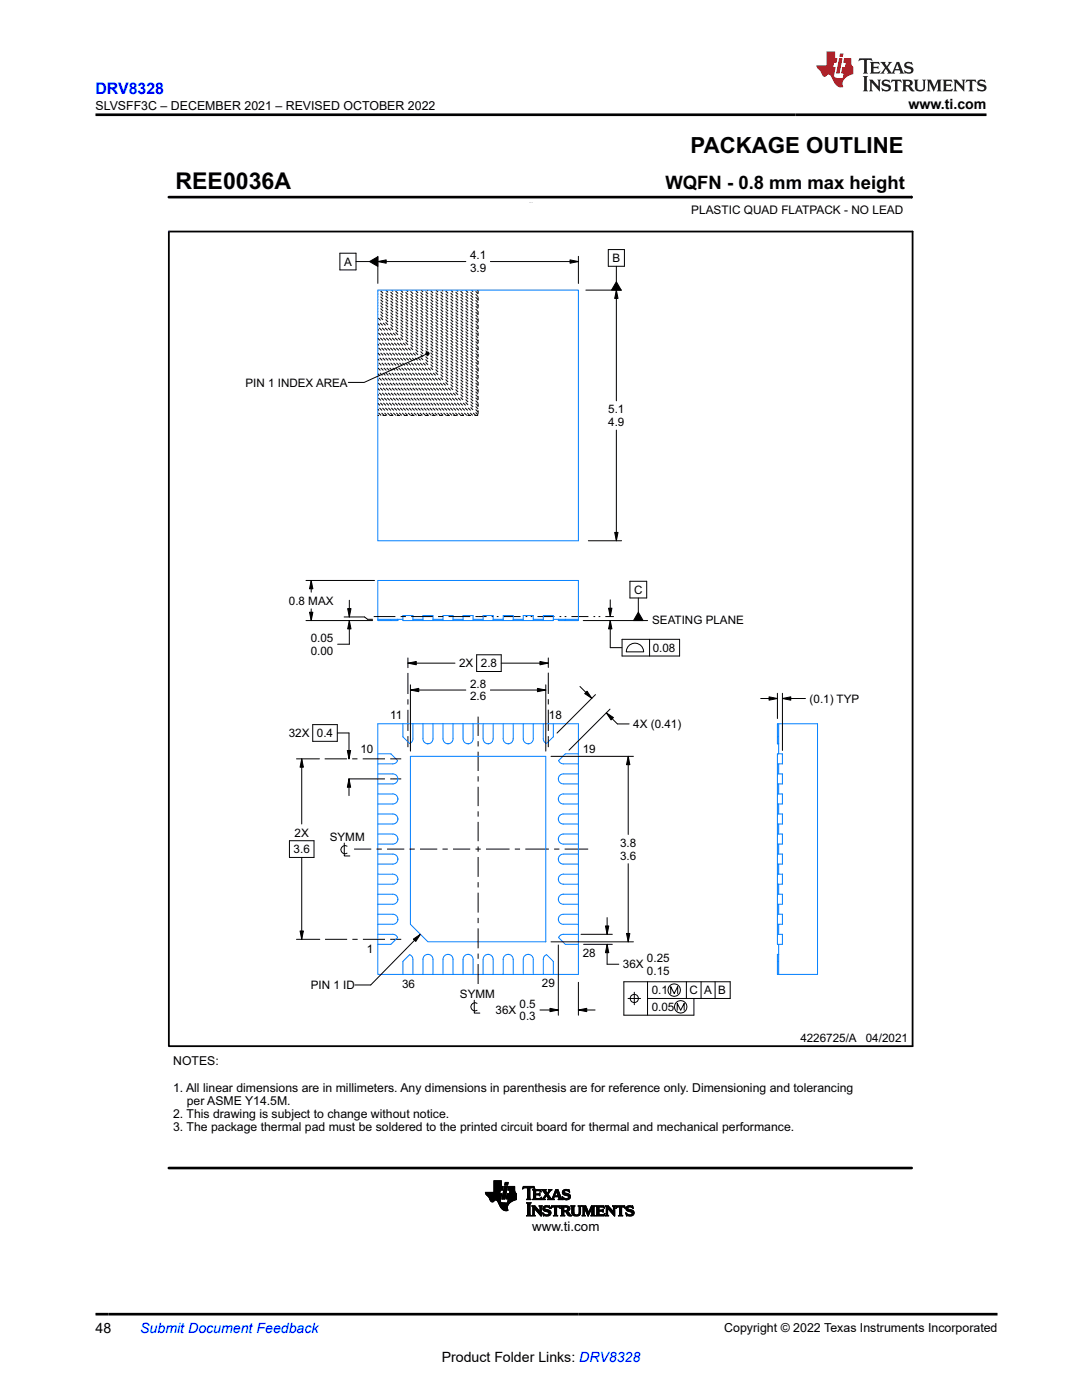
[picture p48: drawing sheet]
<svg xmlns="http://www.w3.org/2000/svg" width="216mm" height="279mm" viewBox="0 0 216 279" stroke-linecap="round" stroke-linejoin="round" font-family="sans-serif">
<defs><g id="words">
<text font-size="4.6" x="35" y="37.7">REE0036A</text>
<text font-size="4.4" x="137.8" y="30.6">PACKAGE OUTLINE</text>
<text font-size="3.7" x="132.8" y="37.7">WQFN - 0.8 mm max height</text>
<text font-size="3.2" fill="#00f" x="19" y="18.7">DRV8328</text>
<g font-size="2.8">
<text x="181.3" y="21.8">www.ti.com</text>
<text x="19" y="266.1">48</text>
<text x="88.1" y="271.7">Product Folder Links: DRV8328</text>
</g>
<text font-size="2.8" fill="#00f" x="28" y="266.1">Submit Document Feedback</text>
<text font-size="2.7" x="106.2" y="245.6">www.ti.com</text>
<g font-size="2.5">
<text x="19.1" y="21.9">SLVSFF3C – DECEMBER 2021 – REVISED OCTOBER 2022</text>
<text x="144.5" y="265.8">Copyright © 2022 Texas Instruments Incorporated</text>
</g>
<g font-size="2.4">
<text x="137.9" y="42.7">PLASTIC QUAD FLATPACK - NO LEAD</text>
<text x="34.6" y="212.6">NOTES:</text>
<text x="34.6" y="217.9">1. All linear dimensions are in millimeters. Any dimensions in parenthesis are for reference only. Dimensioning and tolerancing</text>
<text x="37.3" y="220.5">per ASME Y14.5M.</text>
<text x="34.6" y="223.1">2. This drawing is subject to change without notice.</text>
<text x="34.6" y="225.7">3. The package thermal pad must be soldered to the printed circuit board for thermal and mechanical performance.</text>
</g>
<g font-size="2.3">
<text x="68.7" y="53">A</text>
<text x="93.8" y="51.8">4.1</text>
<text x="122.2" y="52.3">B</text>
<text x="93.8" y="54.3">3.9</text>
<text x="49" y="77.2">PIN 1 INDEX AREA</text>
<text x="121.4" y="82.5">5.1</text>
<text x="121.4" y="85">4.9</text>
<text x="126.5" y="118.5">C</text>
<text x="57.6" y="120.7">0.8 MAX</text>
<text x="130.1" y="124.5">SEATING PLANE</text>
<text x="62" y="128.1">0.05</text>
<text x="62" y="130.7">0.00</text>
<text x="130.2" y="130.1">0.08</text>
<text x="91.6" y="133.2">2X 2.8</text>
<text x="93.8" y="137.3">2.8</text>
<text x="77.8" y="143.6">11</text>
<text x="93.8" y="139.8">2.6</text>
<text x="109.5" y="143.6">18</text>
<text x="161.6" y="140.2">(0.1) TYP</text>
<text x="57.6" y="147.1">32X 0.4</text>
<text x="126.4" y="145.3">4X (0.41)</text>
<text x="71.9" y="150.3">10</text>
<text x="116.3" y="150.3">19</text>
<text x="58.8" y="167">2X</text>
<text x="65.8" y="167.9">SYMM</text>
<text x="58.6" y="170.3">3.6</text>
<text x="123.7" y="169">3.8</text>
<text x="123.7" y="171.5">3.6</text>
<text x="73.2" y="190.1">1</text>
<text x="116.3" y="191">28</text>
<text x="62" y="197.4">PIN 1 ID</text>
<text x="80.2" y="197.1">36</text>
<text x="108.1" y="197">29</text>
<text x="124.3" y="193.3">36X</text>
<text x="129.1" y="192">0.25</text>
<text x="129.1" y="194.5">0.15</text>
<text x="91.8" y="199.3">SYMM</text>
<text x="98.9" y="202.4">36X</text>
<text x="103.7" y="201.2">0.5</text>
<text x="103.7" y="203.7">0.3</text>
<text x="130" y="198.4">0.1</text>
<text x="130" y="201.8">0.05</text>
<text x="137.6" y="198.4">C A B</text>
<text x="159.7" y="208">4226725/A</text>
<text x="172.8" y="208">04/2021</text>
</g>
</g></defs>
<g fill="none" stroke="#000" stroke-width=".2">
<path d="M33.7 39.3h148.2M181.9 39.1v.5M67.8 50.5h3.2v3.4h-3.2zM71 52.2h2.7M73.7 52.2l1.7-1v2zM75.4 52.2l1.7-.3v.6zM75.4 51.2v5.4M75.4 52.2h17.5M97.9 52.2h17.5M113.7 51.9l1.7 .3-1.7 .3zM115.4 51.2v5.4M116.9 57.9h7.1"/>
<path d="M121.4 49.8h3.2v3.3h-3.2zM123 57.9l.3 1.7h-.6zM123 53.1v3.1M123 57.9v22.1M123 56.2l.9 1.7h-1.9zM85 70.7l-12.3 5.6h-3.2M85 70.4l.2-.2 .3 .1 .1 .3-.1 .2-.3 .1-.2-.2zM123 85.8v22.1M61.1 115.8h13.6M62.1 115.8l.3 1.7h-.6zM62.1 115.8v2.4M69.7 119.8v3.3"/>
<path d="M117.4 107.9h6.6M121.8 119.7v3.3M122.7 106.3h.6l-.3 1.6zM125.7 116h3.3v3.3h-3.3zM127.4 119.3v2.9M61.1 123.8h13.2M61.8 122.2h.6l-.3 1.6zM62.1 121.5v2.3M68.7 123.1h4l.7 .5h.9M69.4 121.5h.6l-.3 1.6zM69.7 123.8l.3 1.7h-.6zM69.7 123.8v4.8h-2.3"/>
<path d="M74.6 123h4.3M79.9 123h1.1M81.4 132.3l1.7-.3v.7zM81.4 131.3v2M81.4 134.3v4.2M81.4 139.6v1M81.4 132.3h9.4M81.9 137.7l1.7-.3v.6zM81.9 136.7v13.2M81.9 137.7h11M82 123h4.4M87.4 123h1.1"/>
<path d="M89.5 123h4.3M94.9 123h2.2M95.1 130.7h4.9v3.3h-4.9zM95.4 123v.1M97.9 137.7h11M98.1 123h.3M99.1 123h.4M100 132.3h9.4M100.5 123h.1M100.5 123h3.4M104.9 123h.3M105.9 123h.3"/>
<path d="M107.2 137.4l1.7 .3-1.7 .3zM107.3 123h3.3M107.7 132l1.7 .3-1.7 .4zM108.9 136.7v13.2M109.4 131.3v1.9M109.4 134.3v4.2M109.4 139.5v1.1M111.7 123h.3M112.7 123h.3M114 123h3.4M115.7 137l2.4 2.4M116.4 123.8h12.8"/>
<path d="M116.7 138.4l.4-.5 1 1.5zM118.4 123h.4M118.8 138.6l-7.7 7.7M119.4 123h.4M120.8 123h1.7M121.4 121.4h.7l-.3 1.6zM121.8 123.8l.3 1.7h-.7zM121.8 123.8v5.5h2.3M124.1 127.6h11.5v3.3h-11.5zM125.3 129a1.74 1.74 0 0 1 1.9-.6 1.74 1.74 0 0 1 1.2 1.7h-3.4zM127.4 122.2l.9 1.6h-1.9zM129.6 127.6v3.3"/>
<path d="M151.8 139.4h3.3M153.5 139.1l1.6 .3-1.6 .3zM155.1 138.4v5M156.1 139.4l1.7-.3v.6zM156.1 138.4v11.4M156.1 139.4h4.6M59.2 151.4h4.5M60.2 151.4l.3 1.7h-.6zM60.2 151.4v13.1M62.4 144.6h4.9v3.3h-4.9zM64.8 151.4h4.4M67.3 146.3h2.3v5.1"/>
<path d="M69.3 149.8h.7l-.4 1.6zM69.5 155.4h7.3M69.6 155.4l.4 1.7h-.7zM69.6 155.4v3.4M70.3 151.4h1M72.4 151.4h4.4M77.9 155.4h2.2M77.9 151.4h2.2M81.4 141.7v4.2M81.4 146.9v2.2M95.4 143v3.9M95.4 147.9v1.1"/>
<path d="M95.4 150v3.9M95.4 154.9v1.1M95.4 157v3.9M109.4 141.6v4.3M109.4 146.9v2.2M109.9 150.9h16.5M121 142.3l1.4 .9-.5 .5zM121 142.3l2.2 2.2h2.3M121.7 141.5l-8.2 8.2M125.4 150.9l.3 1.7h-.7zM125.4 150.9v15.6M57.8 167.8h4.9v3.3h-4.9z"/>
<path d="M60.2 171.1v16.4M68.7 168.3v2.5h1.1M69.3 168.9a.82 .82 0 0 0-1.3 .7 .82 .82 0 0 0 1.3 .7M70.7 169.5h3.4M75.1 169.5h1.1M77.2 169.5h3.5M81.7 169.5h1.1M83.8 169.5h3.4M88.3 169.5h1M90.4 169.5h3.4M94.9 169.5h1M95.4 161.9v1.1"/>
<path d="M95.4 164v3.9M95.4 168.9v1.1M95.4 171v4M95.4 176.1v1M95.4 178.2v3.9M97 169.5h4.7M102.7 169.5h1.1M104.8 169.5h4.7M110.6 169.5h1M112.7 169.5h4.7M125.4 172.4v15.6M59.2 187.5h4.6"/>
<path d="M59.9 185.8h.6l-.3 1.7zM64.9 187.5h4.4M70.3 187.5h1.1M72.4 187.5h4.4M77.9 187.5h2.2M82.5 187.4l1.4-.9-.9 1.4zM83.9 186.5l-9.9 10.1h-3.2M94.6 199.6v2.6h1.1M95.4 183.2v1M95.4 185.3v4M95.4 190.3v1.1M95.4 192.4v4"/>
<path d="M109.9 188h16.5M111.4 188.6v14M115.4 196v6.6M115.9 186.5h6.3M116.5 188.5h5.7M120.8 184.8h.7l-.4 1.7zM121.1 188.5l.4 1.6h-.7zM121.1 188.5v3.9h2.4M121.1 183.1v3.4M125 186.3h.7l-.3 1.7zM125.3 199.3h2.5M126.6 198v2.5"/>
<path d="M129.2 199.3h16.5v-3.4h-21.2v6.7h14v-3.3M129.2 195.9v6.7M133.8 198.3v-1.4l.7 1.4 .7-1.4v1.4M137 195.9v3.4M139.9 195.9v3.4M142.7 195.9v3.4M95.2 200.2a.82 .82 0 0 0-1.3 .7 .82 .82 0 0 0 1.3 .7M107.7 201.6h3.7M109.7 201.2l1.7 .4-1.7 .3zM115.4 201.6l1.7-.4v.7zM115.4 201.6h3.3M135.1 201.6v-1.4l.7 1.4 .7-1.4v1.4"/>
<path d="M96.9 238h2.8M96.9 238.1h2.8M96.9 238.2h2.8M96.9 238.3l3.2-.1-.2 1.1M97 238.3h3.1M97 238.4h3.1M97.1 238.5h3M97.1 238.5h2.9M97.2 238.6h2.8M97.3 238.7h2.7M97.4 238.7h2.6M97.4 238.8h2.6"/>
<path d="M97.5 238.9h2.5M97.6 239h2.4M97.6 239.1h2.3M97.7 239.2h2.2M97.7 239.3h2.2M97.8 239.4h2.1M97.8 239.5h2.1M97.8 239.5h1M97.9 239.6h.8M97.9 239.7h.7M97.9 239.7h.6M98 239.8h.5"/>
<path d="M98.1 239.9h.3M98.6 237.9h1.2M98.6 237.8h1.2M98.6 237.7h1.2M98.6 237.6h1.2M98.6 236.8h1.8l-.2 .7h-1.6M98.6 237.5h1.7M98.6 237.4h1.7M98.6 237.3h1.7M98.6 237.2h1.7M98.6 237.1h1.7M98.6 237h1.8"/>
<path d="M98.6 236.9h1.8M98.6 236.7h1.4M98.6 236.6h1.4M98.6 236.5h1.4M98.6 236.4h1.4M98.6 236.3h1.4M98.6 236.2h1.4M98.6 236.1h1.4M98.6 236h1.4M98.6 235.9h1.4M98.6 235.8h1.4M98.6 235.7h1.4"/>
<path d="M99.1 239.5h.7M99.2 239.6h.6M99.2 239.7h.6M99.3 239.7h.5M99.3 239.8h.6M99.4 239.9h.5M99.4 240h.6M99.8 237.9l-2.9 .1 .1 .3 .6 .6 .4 .9 .3 .1 .5-.4 .3 .1 .9 1.4 .6 .6h.8l-.1-.7 .2-.6 .6-.5 .9-.4M99.8 237.5l-.1 .7M99.9 239.3l-.1 .4 .2 .3 1.7 .1M100 236.8v-1.2h-1.4v2.4M100.2 239.3h.6"/>
<path d="M100.2 239.2h.6M100.2 239.1h.6M100.2 239h.6M100.2 238.9h.6M100.3 238.8h.5M100.3 238.7h.6M100.3 238.6h.6M100.3 238.5h.6M100.3 238.4h.6M100.4 238.3h.5M100.4 238.2h.6M100.4 238.1h.6"/>
<path d="M100.4 238h.6M100.4 237.9h.6M100.5 237.8h.5M100.5 237.7h.6M100.5 237.6h.6M100.5 237.5h.6M100.5 237.4h.6M100.6 237.3h.5M100.6 237.2h.6M100.6 237.1h.6M100.6 237h.6M100.6 236.9h.6"/>
<path d="M100.7 236.8h.5l-.5 2.5h-.5zM100.7 236.5h.6M100.7 236.4h.6M100.7 236.3h.6M100.8 236.3h.5M100.8 236.2h.6M100.8 236.1h.6M100.8 236h.6M100.8 236h.6l-.1 .5h-.6zM101 239.2h2M101 239.1h2M101 239.3h2"/>
<path d="M101.1 239h1.9M101.1 239v.3h.3l-.1 .8M101.1 238.9h1.9M101.1 238.8h1.9M101.1 238.7h1.9M101.1 238.6h1.9M101.1 238.5h1.9M101.2 238.5h1.8M101.2 238.4h1.8M101.2 238.3h1.8M101.3 240h.5M101.3 239.9h.6"/>
<path d="M101.3 239.9h.7M101.3 239.8h.8M101.3 239.7h.9M101.4 239.7h.9M101.4 237.5h1.3M101.4 239.6h1.1M101.4 237.4h1.3M101.4 239.5h1.3M101.4 237.3h1.3M101.4 239.5h1.5M101.4 239.4h1.6M101.4 237.2h1.3"/>
<path d="M101.4 239.3h1.6M101.4 237.1h1.3M101.4 237h1.3M101.5 236.9h1.2M101.5 236.8h1.2v.7M101.5 236.8l-.2 .7h1.4M101.6 238.2h1.4M101.7 238.1h1.2M101.7 238h1.1M101.7 237.9h1.1M101.7 237.8h1M101.7 237.7h1"/>
<path d="M101.8 237.6h.9M101.8 237.5l-.2 .7M102.7 237.5l.3 .7v1.2M103 238.3h-1.8l-.1 .7M104.3 237.2h.1M104.3 237.1h.2M104.3 237h2.3M104.4 236.9h2.2M104.4 236.8h2.2M105.1 239.4h.8M105.2 239.3h.6M105.2 237.1h.5"/>
<path d="M105.2 239.2h.5M105.3 237.2l-.1-.1h-.4l-.5 .2 .1-.5h2.2l.1 .5-.5-.2h-.4l-.1 .1M105.3 239.1l-.2 .3M105.3 239.1h.4M105.3 239h.4M105.3 238.9h.4M105.3 238.8h.4M105.3 238.7h.4M105.3 238.6h.4M105.3 238.5h.4M105.3 238.4h.4M105.3 238.3h.4"/>
<path d="M105.3 238.2h.4M105.3 238.1h.4M105.3 238h.4M105.3 237.9h.4M105.3 237.8h.4M105.3 237.7h.4M105.3 237.6h.4M105.3 237.5h.4M105.3 237.4h.4M105.3 237.3h.4M105.3 237.2h.4M105.3 237.2v1.9"/>
<path d="M105.7 239.1l.2 .3M105.7 237.2v1.9M105.9 239.4h-.8M106.3 239.4h1.6M106.3 237.5h1.6M106.4 239.3h1.6M106.4 237.6h1.5M106.4 239.2h.5M106.4 237.7h.5M106.4 237.7l-.1-.3h1.5l.2 .5M106.4 239.1l-.1 .3M106.4 238.2h1.1l.2-.1v.5l-.2-.1h-1.1"/>
<path d="M106.4 239.1h.5M106.4 239h.5M106.4 238.9h.5M106.4 238.8h.5M106.4 238.7h.5M106.4 238.6h.5M106.4 238.4h1.3M106.4 238.3h1.3M106.4 238.1h.5M106.4 238h.5M106.4 237.9h.5M106.4 237.8h.5"/>
<path d="M106.4 237.7v1.4M106.5 237.1h.2M106.6 237.2h.1M106.9 237.8l.1-.2h.5l.5 .3M106.9 238.5v.7h.8l.3-.3-.1 .5h-1.6M106.9 237.8v.4M107.5 238.2h.2M107.6 238.5h.1M107.6 239.2h.4M107.6 238.1h.1M107.7 238.6h.1M107.7 237.7h.2"/>
<path d="M107.8 237.8h.2M107.9 239.1h.1M107.9 237.9h.1M108 239h.1M108 239.4h.8M108.1 237.5h.8M108.2 239.3h.4M108.3 237.6h.6M108.3 239.2h.4M108.4 237.7h.5M108.4 239.1l-.4 .3M108.4 239.1h.3"/>
<path d="M108.4 237.8h.5M108.5 239h.3M108.5 237.9h.5M108.5 238.9h.3M108.6 238h.5M108.6 238.8h.3M108.6 238.1h.5M108.7 238.7h.3M108.7 238.1h.8M108.7 239.1l-.1 .2 .2 .1M108.7 239.1l.3-.5 .4 .6-.2 .2M108.7 238.6h.8"/>
<path d="M108.8 238.2h.6M108.8 239.4h-.8M108.8 238.5h.7M108.8 238.3h.6M108.9 238.4h.5M109.1 238.7h.5M109.2 238.8h.5M109.2 238.9h.5M109.2 239.4h1.4M109.3 238.1h.3M109.3 239h.5M109.3 238h.3"/>
<path d="M109.3 238.3l.8 1 .8-1.9h.4l.7 1.7 .2 .3M109.4 239.1h.5M109.4 237.9h.3M109.4 239.2h.5M109.4 239.3h.6M109.5 237.8h.3M109.5 237.5h.6M109.5 237.7h.3M109.6 237.6h.3M109.8 237.7l.3-.3h-.7l.2 .2-.4 .6-.3-.6 .1-.2h-.9l.8 1-.5 .7M109.8 237.7l-.5 .6M110.1 239.3h.4"/>
<path d="M110.2 239.2h.3M110.2 239.1h.3M110.3 239h.2M110.3 238.9h.3M110.3 238.8h1.6M110.4 238.7h1.4M110.4 238.6h.3M110.5 238.5h.2M110.5 238.4h.3M110.5 239.1l.1 .3M110.5 239.1l.1-.2h.8l.1 .2M110.5 238.3h.3"/>
<path d="M110.6 238.2h.2M110.6 238.1h.3M110.6 239.4h-1.4M110.7 238h.2M110.7 237.9h.3M110.7 237.8h.8M110.8 237.7h.6M110.8 237.6h.6M110.9 237.5h.5M111 237.8l.3 .8h-.6zM111.1 237.9h.4M111.1 238h.5"/>
<path d="M111.1 238.1h.5M111.2 238.1h.4M111.2 238.2h.5M111.2 238.3h.5M111.3 238.4h.4M111.3 238.5h.5M111.3 238.6h.5M111.4 239.4h.8M111.4 238.9h.5M111.5 239h.4M111.5 239.1h.5M111.5 239.1l-.1 .3"/>
<path d="M111.5 239.3h.6M111.5 239.2h.5M112.2 238.9h.1M112.2 238.8h.1M112.2 239h.2M112.2 238h.4M112.2 238.1h.5M112.2 237.9h.4M112.2 239.1h.3M112.2 239.4h-.8M112.2 238.1h.8M112.2 237.8h.4"/>
<path d="M112.3 239.2h.5M112.3 238.2h1.1M112.3 239.3h1.3M112.3 237.7h.4M112.3 239.4h.1M112.3 238.3h1.3M112.4 237.6h1.2M112.5 238.4h1.2M112.5 237.5h1.1M112.6 239.4h.9M112.7 238.5h1.1M112.7 237.4h.5"/>
<path d="M112.9 239.5h.3M113.1 238.6h.7M113.2 239.2h.5M113.2 237.7h.4M113.3 238.7h.5M113.4 239.1h.4M113.4 238.8h.4M113.4 239h.4M113.4 237.8h.2M113.4 238.9h.4M113.5 237.9h.2M113.6 238l-.6-.4-.3 .1-.1 .2 .1 .2 1 .4 .1 .5-.3 .3-1.2 .1-.1-.6"/>
<path d="M113.6 238l-.1-.6-1 .1-.3 .3 .1 .5 1 .4 .1 .3-.2 .2h-.3l-.7-.4M113.6 238h.1M99.5 240.1h.9M99.5 240.1h2.2M99.5 240.2h2.1M99.6 240.3h1.9M99.6 240.4h1.8M99.7 240.5h1.7M99.7 240.6h1.6M99.8 240.7h1.5M99.8 240.8h1.5M99.9 240.8h1.4"/>
<path d="M99.9 240.9h1.3M99.9 241h1.3M100 241h1.2M100 241.1h1.3M100.1 241.2h1.2M100.2 241.3h1.1M100.3 241.4h1M100.4 241.4h.9M100.5 241.5h.9M100.6 241.6h.7M101 241.6h.1M105.1 242.6h.9"/>
<path d="M105.1 240.1h.8M105.2 242.5h.6M105.2 240.2h.6M105.3 242.4h.5M105.3 240.3h.5M105.3 242.3h.5M105.3 242.3v-2l-.2-.3h.9l-.2 .3-.1 2M105.3 242.3l-.2 .4h.9l-.3-.4M105.3 242.3h.4M105.3 242.2h.4M105.3 242.1h.4M105.3 242h.4"/>
<path d="M105.3 241.9h.4M105.3 241.8h.4M105.3 241.7h.4M105.3 241.6h.4M105.3 241.5h.4M105.3 241.4h.4M105.3 241.3h.4M105.3 241.2h.4M105.3 241.1h.4M105.3 241h.4M105.3 240.9h.4M105.3 240.8h.4"/>
<path d="M105.3 240.7h.4M105.3 240.6h.4M105.3 240.5h.4M105.3 240.4h.4M106.1 242.6h.7M106.2 240.8h.6M106.3 242.5h.4M106.3 240.9h.6M106.3 242.4h.3M106.3 240.9h.7M106.3 242.3l-.2 .4h.7l-.2-.4M106.3 242.3h.3"/>
<path d="M106.3 242.2h.3M106.3 242.1h.3M106.3 242h.3M106.3 241.9h.3M106.3 241.8h.3M106.3 241.7h.3M106.3 241.6h.3M106.3 241.5h.3M106.3 241.4h.3M106.3 241.3h.3M106.3 241.2h.3M106.3 241.1h.8"/>
<path d="M106.3 241h.8M106.7 241.2h.5M106.7 240.6l1.1 1.2-.1-.9-.1-.3 .6 .1-.2 .2v1.8l-1.4-1.5v1.1M106.7 240.7l-.6-.1 .2 .3v1.4M106.7 241.3h.6M106.8 241.4h.6M106.9 241.5h.6M107 241.6h.6M107.1 241.7h.5M107.2 241.8h.8M107.2 241.9h.8M107.3 242h.7"/>
<path d="M107.4 242.1h.6M107.5 242.2h.5M107.6 242.3h.4M107.7 240.8h.4M107.7 242.4h.3M107.7 240.9h.3M107.8 240.9h.2M107.8 241.7h.2M107.8 241.6h.2M107.8 241.5h.2M107.8 241.4h.2M107.8 241.3h.2"/>
<path d="M107.8 241.2h.2M107.8 241.1h.2M107.8 241h.2M107.8 242.5h.2M107.9 242.6h.1M108.3 242.1h.1M108.3 242.2h.1M108.3 242.3h.3M108.3 241.2h.4M108.3 241.1h.4M108.3 241.3h.5M108.3 242.3h.4"/>
<path d="M108.3 241h.4M108.4 241.4h.8M108.4 242.4h.6M108.4 240.9h.4M108.4 242.5h1.3M108.4 241.5h1.1M108.4 242.6h.1M108.4 240.9h1.3M108.5 241.6h1.2M108.5 240.8h1.2M108.6 241.7h1.2M108.7 242.6h.8"/>
<path d="M108.7 240.7h.6M108.9 241.8h1M109.2 242.4h.6M109.3 241.9h.6M109.4 240.9h.3M109.5 242.3h.4M109.5 242h.4M109.5 242.1h.4M109.5 242.2h.4M109.6 241h.2M109.7 241.1h.1M109.8 241.2l-.7-.3-.4 .2 .1 .2 1.1 .4v.5l-.2 .4-.5 .1-.6-.1-.2 .1-.1-.7 .6 .4 .6-.1v-.3l-.6-.2"/>
<path d="M109.8 241.2l-.1-.5h-1.1l-.3 .3v.4l.6 .4M109.9 241.2l.4-.3h.3v1.4M109.9 241.1h.1M109.9 241h.2M110 240.9h.2M110 240.9h1.7M110 240.8h1.7M110.4 242.6h.9M110.6 242.5h.5M110.6 242.4h.5M110.6 240.9h.5M110.6 242.3h.5"/>
<path d="M110.6 242.3l-.2 .4h.9l-.2-.4M110.6 242.2h.5M110.6 242.1h.5M110.6 242h.5M110.6 241.9h.5M110.6 241.8h.5M110.6 241.7h.5M110.6 241.6h.5M110.6 241.5h.5M110.6 241.4h.5M110.6 241.3h.5M110.6 241.2h.5"/>
<path d="M110.6 241.1h.5M110.6 241h.5M111.5 240.9h.3M111.6 241h.2M111.7 240.6l.1 .6-.3-.3h-.4v1.4M111.7 240.7h-1.6l-.2 .5M111.7 241.1h.1M111.9 242.6h.8M112 240.8h1.5M112 242.5h.6M112 240.9h1.6M112 242.4h.5"/>
<path d="M112.1 240.9h.4M112.1 242.3l-.2 .4h.8l-.2-.4M112.1 242.3h.4M112.1 242.2h.4M112.1 242.1h.4M112.1 242h.4M112.1 241.9h.4M112.1 241.8h1.2M112.1 241.7h1.3M112.1 241.6h1.4M112.1 241.5h.4M112.1 241.4h.4"/>
<path d="M112.1 241.3h.4M112.1 241.2h.4M112.1 241.1h.4M112.1 241h.4M112.5 242.3v-.5h.3l.6 .8h.7M112.5 241.1l.1-.2 .6 .1v.4l-.4 .2M112.5 241.1v.5M112.9 240.6l.5 .1 .3 .4-.1 .4-.4 .2M112.9 241.9h.5M113 242h.5M113.1 242.1h.5M113.1 242.2h.5"/>
<path d="M113.1 240.9h.6M113.1 241.5h.5M113.1 242.3h.6M113.2 240.7l-1.3-.1 .2 .3v1.4M113.2 241.7l.9 .9M113.2 241.7h.1M113.2 242.3h.5M113.2 241h.5M113.2 241.4h.5M113.2 241.3h.5M113.2 241.1h.5M113.2 241.2h.5"/>
<path d="M113.2 242.4h.6M113.3 242.5h.6M113.5 242.6h.6M114 240.8h.6M114.1 240.9h.4M114.1 242h.4M114.1 241.9h.4M114.1 241.8h.4M114.1 241.7h.4M114.1 241.6h.4M114.1 241.5h.4M114.1 241.4h.4"/>
<path d="M114.1 241.3h.4M114.1 241.2h.4M114.1 241.1h.4M114.1 241h.4M114.1 242.1h.4M114.1 242.2h.4M114.1 242.3h.5M114.2 242.3h.5M114.2 242.4h.7M114.3 242.5h1.3M114.5 242l.1 .3 .4 .1 .4-.1 .2-.3M114.5 242v-1.1l.2-.3h-.8l.2 .3v1.1"/>
<path d="M114.5 242.6h1M115.2 242.4h.5M115.4 242.3h.4M115.5 240.8h.4M115.5 242.3h.3M115.5 242.2h.3M115.5 240.9h.4M115.6 242.1h.2M115.6 240.9h.2M115.6 242v-1.1l-.2-.2 .6-.1-.1 .3-.1 1.1M115.6 242h.2M115.6 241.9h.2"/>
<path d="M115.6 241.8h.2M115.6 241.7h.2M115.6 241.6h.2M115.6 241.5h.2M115.6 241.4h.2M115.6 241.3h.2M115.6 241.2h.2M115.6 241.1h.2M115.6 241h.2M115.8 242l-.2 .5-.6 .2-.7-.2-.2-.5M116.1 242.6h.7M116.3 240.8h.6"/>
<path d="M116.3 242.5h.4M116.3 240.9h.7M116.3 242.4h.3M116.3 242.3h.3M116.3 242.3v-1.4l-.2-.3 .8 .1 .6 1.3 .5-1.4 .7 .1-.2 .2v1.4M116.3 242.3l-.2 .4h.7l-.2-.4M116.3 242.2h.3M116.3 242.1h.3M116.3 242h.3M116.3 241.9h.3M116.3 241.8h.3M116.3 241.7h.3"/>
<path d="M116.3 241.6h.3M116.3 241.5h.3M116.3 241.4h.3M116.3 241.3h.3M116.3 241.2h.3M116.3 241.1h.8M116.3 241h.7M116.7 241.2h.4M116.7 241.3h.5M116.8 241.4h.4M116.8 241.5h.5M116.8 241.6h.5"/>
<path d="M116.9 241.7h.4M116.9 241.8h.5M117 241.9h.4M117 242h.7M117 242.1h.7M117.1 242.2h.5M117.1 242.3h.5M117.2 242.3h.3M117.2 242.4h.3M117.3 242.5h.2M117.3 242.6h.1M117.5 241.9h.2"/>
<path d="M117.5 241.8h.3M117.6 241.7h.2M117.6 241.6h.3M117.6 241.5h.3M117.7 241.4h.2M117.7 241.3h.3M117.8 241.2h.2M117.8 241.1h.7M117.9 241h.6M117.9 240.9h.6M117.9 242.6h.8M118 240.8h.6"/>
<path d="M118 242.5h.6M118.1 242.4h.4M118.1 242.3h.4M118.1 242.3l-.2 .4h.8l-.2-.4M118.1 242.3v-1.2l-.7 1.6-.8-1.6v1.2M118.1 242.2h.4M118.1 242.1h.4M118.1 242h.4M118.1 241.9h.4M118.1 241.8h.4M118.1 241.7h.4M118.1 241.6h.4"/>
<path d="M118.1 241.5h.4M118.1 241.4h.4M118.1 241.3h.4M118.1 241.2h.4M118.9 242.6h1.7M119 240.8h1.5M119 242.5h1.6M119.1 240.9h1.4M119.1 242.4h1.5M119.1 240.9h.4M119.1 242.3h.4M119.1 242.2h.4"/>
<path d="M119.1 242.1h.4M119.1 242h.4M119.1 241.9h.4M119.1 241.8h.4M119.1 241.7h1.3M119.1 241.6h1.3M119.1 241.5h1.3M119.1 241.4h.4M119.1 241.3h.4M119.1 241.2h.4M119.1 241.1h.4M119.1 241h.4"/>
<path d="M120 241.5l.4-.2v.6l-.3-.2h-.6v.7h.2M120.3 241.8h.1M120.3 241.4h.1M120.3 240.9h.3M120.5 242.3h.2M120.5 241h.1M120.6 241.1h.1M120.6 241.1l-.4-.2h-.6l-.1 .6M120.6 241.1l-.1-.4-1.6-.1 .2 .3v1.4M120.6 242.3h.1M120.7 242.2h.1M120.7 242.2l-.6 .2"/>
<path d="M120.7 242.2l-.2 .5h-1.6l.2-.4M120.8 242.6h.7M120.9 240.8h.6M120.9 242.5h.4M121 240.9h.6M121 242.4h.3M121 242.3h.2M121 242.3l-.2 .4h.7l-.3-.4M121 242.2h.2M121 242.1h.2M121 242h.2M121 241.9h.2"/>
<path d="M121 241.8h.2M121 241.7h.2M121 241.6h.2M121 241.5h.2M121 241.4h.2M121 241.3h.2M121 241.2h.2M121 241.1h.8M121 241h.7M121.2 241.2v1.1M121.3 241.2l1.4 1.5v-1.8l.1-.3h-.6l.2 .3v.9M121.3 241.2h.6"/>
<path d="M121.4 241.3h.6M121.5 241.4h.5M121.6 241.5h.5M121.6 241.6h.6M121.7 241.7h.6M121.8 241.8h.9M121.9 241.9h.8M122 242h.7M122 242.1h.7M122.1 242.2h.6M122.2 242.3h.5M122.3 242.3h.4"/>
<path d="M122.3 240.8h.5M122.4 242.4h.3M122.4 240.9h.3M122.4 241.8l-1-1.1-.6-.1 .2 .3v1.4M122.4 241.7h.3M122.4 241.6h.3M122.4 241.5h.3M122.4 241.4h.3M122.4 241.3h.3M122.4 241.2h.3M122.4 241.1h.3M122.4 241h.3"/>
<path d="M122.5 242.5h.2M122.5 242.6h.2M122.9 241.2l.1-.5h1.6l.2 .5M122.9 241.2l.3-.3h.4v1.4M122.9 241.1h.1M122.9 241h.2M122.9 240.9h.3M123 240.9h1.7M123 240.8h1.7M123.4 242.6h.9M123.6 242.5h.5M123.6 242.4h.4"/>
<path d="M123.6 240.9h.4M123.6 242.3l-.2 .4h.9l-.3-.4M123.6 242.3h.4M123.6 242.2h.4M123.6 242.1h.4M123.6 242h.4M123.6 241.9h.4M123.6 241.8h.4M123.6 241.7h.4M123.6 241.6h.4M123.6 241.5h.4M123.6 241.4h.4"/>
<path d="M123.6 241.3h.4M123.6 241.2h.4M123.6 241.1h.4M123.6 241h.4M124.5 240.9h.2M124.6 241h.2M124.7 241.1h.1M124.8 241.2l-.4-.3h-.3l-.1 1.4M124.9 242.1h.1M124.9 242.2h.1M124.9 242.3h.2M124.9 241.2h.4"/>
<path d="M124.9 241.1h.4M124.9 241.3h.5M124.9 242.3h.4M124.9 241h.4M124.9 241.4h.9M125 242.4h.6M125 240.9h.4M125 242.5h1.3M125 241.5h1.1M125 242.6h.1M125 240.9h1.3M125.1 240.8l.4-.2h.7l.1 .6-.6-.3h-.3l-.1 .2 .1 .2 1 .4 .1 .5-.2 .3-.4 .2-.7-.1-.2 .1-.1-.7 .7 .4h.4l.1-.3-.1-.2-1-.4-.1-.3z"/>
<path d="M125.1 241.6h1.2M125.1 240.8h1.2M125.2 241.7h1.2M125.3 242.6h.8M125.3 240.7h.6M125.5 241.8h1M125.8 242.4h.6M125.9 241.9h.6M126 240.9h.3M126 242.3h.5M126.1 242h.4M126.1 242.3h.4"/>
<path d="M126.1 242.1h.4M126.1 242.2h.4M126.2 241h.2M126.3 241.1h.1"/>
<circle cx="126.6" cy="199.3" r=".83"/>
<circle cx="134.5" cy="197.6" r="1.24"/>
<circle cx="135.8" cy="200.9" r="1.24"/>
</g>
<g fill="#000">
<path d="M73.7 52.2l1.7-1v2zM75.4 52.2l1.7-.3v.6zM113.7 51.9l1.7 .3-1.7 .3zM123 57.9l.3 1.7h-.6zM123 56.2l.9 1.7h-1.9zM85 70.4l.2-.2 .3 .1 .1 .3-.1 .2-.3 .1-.2-.2zM62.1 115.8l.3 1.7h-.6zM122.7 106.3h.6l-.3 1.6zM61.8 122.2h.6l-.3 1.6zM69.7 123.8l.3 1.7h-.6zM69.4 121.5h.6l-.3 1.6zM81.4 132.3l1.7-.3v.7z"/>
<path d="M81.9 137.7l1.7-.3v.6zM107.2 137.4l1.7 .3-1.7 .3zM107.7 132l1.7 .3-1.7 .4zM116.7 138.4l.4-.5 1 1.5zM121.4 121.4h.7l-.3 1.6zM121.8 123.8l.3 1.7h-.7zM127.4 122.2l.9 1.6h-1.9zM153.5 139.1l1.6 .3-1.6 .3zM156.1 139.4l1.7-.3v.6zM60.2 151.4l.3 1.7h-.6zM69.3 149.8h.7l-.4 1.6zM69.6 155.4l.4 1.7h-.7z"/>
<path d="M121 142.3l1.4 .9-.5 .5zM125.4 150.9l.3 1.7h-.7zM59.9 185.8h.6l-.3 1.7zM82.5 187.4l1.4-.9-.9 1.4zM120.8 184.8h.7l-.4 1.7zM121.1 188.5l.4 1.6h-.7zM125 186.3h.7l-.3 1.7zM109.7 201.2l1.7 .4-1.7 .3zM115.4 201.6l1.7-.4v.7z"/>
</g>
<path d="M33.7 46.2h148.4v162.6h-148.4z" fill="none" stroke="#000" stroke-width=".36"/>
<path d="M33.7 39.3h148.2M33.7 233.1h148.2" fill="none" stroke="#000" stroke-width=".53"/>
<g fill="none" stroke="#007fff" stroke-width=".2">
<path d="M33.7 46.2h.1M75.4 57.9h40v50h-40zM75.4 123.6h5M78 123.6v.2M79.3 123.6v.2M79.4 123.6v.2h-4v-8h40v8h-4v-.2M82.4 123.8v-1h-2v1h30v-1h-2v1M82.4 123.6h2M84.4 123.8v-1h2v1M86.4 123.6h2M88.4 123.8v-1h2v1M90.4 123.6h2"/>
<path d="M92.4 123.8v-1h2v1M94.4 123.6h2M96.4 123.8v-1h2v1M98.4 123.6h2M100.4 123.8v-1h2v1M102.4 123.6h2M104.4 123.8v-1h2v1M106.4 123.6h2M110.4 123.6h5M111.5 123.6v.2M112.8 123.6v.2M75.4 144.4h40v50.1h-40z"/>
<path d="M75.4 158.4h3a1 1 0 0 1 1 1 1 1 0 0 1-1 1h-3M75.4 154.4h3a1 1 0 0 1 1 1 1 1 0 0 1-1 1h-3M75.4 150.4h2.6l1.3 1.4a1 1 0 0 1-.9 .6h-3M80.4 144.4v2.6l1.3 1.4a1 1 0 0 0 .7-1v-3M81.9 150.9h27v37.1h-23.5l-3.5-3.5zM84.4 144.4v3a1 1 0 0 0 1 1 1 1 0 0 0 1-1v-3M88.4 144.4v3a1 1 0 0 0 1 1 1 1 0 0 0 1-1v-3M92.4 144.4v3a1 1 0 0 0 1 1 1 1 0 0 0 1-1v-3M96.4 144.4v3a1 1 0 0 0 1 1 1 1 0 0 0 1-1v-3M100.4 144.4v3a1 1 0 0 0 1 1 1 1 0 0 0 1-1v-3M104.4 144.4v3a1 1 0 0 0 1 1 1 1 0 0 0 1-1v-3M108.4 144.4v3a1 1 0 0 0 .7 1l1.3-1.4v-2.6"/>
<path d="M115.4 150.4h-2.6l-1.3 1.4a1 1 0 0 0 .9 .6h3M115.4 158.4h-3a1 1 0 0 0-1 1 1 1 0 0 0 1 1h3M115.4 154.4h-3a1 1 0 0 0-1 1 1 1 0 0 0 1 1h3M155.1 152.4h1v-2h-1v38.1h1v-2h-1M155.1 158.4h1v2h-1M155.1 154.4h1v2h-1M155.1 148.4h.3M155.1 147h.3M155.4 148.4h-.3v-4h8v50.1h-8v-4h.3M155.4 144.4v6M155.4 152.4v2M155.4 156.4v2"/>
<path d="M75.4 178.5h3a1 1 0 0 1 1 1 1 1 0 0 1-1 1h-3M75.4 174.5h3a1 1 0 0 1 1 1 1 1 0 0 1-1 1h-3M75.4 170.5h3a1 1 0 0 1 1 1 1 1 0 0 1-1 1h-3M75.4 166.5h3a1 1 0 0 1 1 1 1 1 0 0 1-1 1h-3M75.4 162.5h3a1 1 0 0 1 1 1 1 1 0 0 1-1 1h-3M115.4 178.5h-3a1 1 0 0 0-1 1 1 1 0 0 0 1 1h3M115.4 174.5h-3a1 1 0 0 0-1 1 1 1 0 0 0 1 1h3M115.4 170.5h-3a1 1 0 0 0-1 1 1 1 0 0 0 1 1h3M115.4 166.5h-3a1 1 0 0 0-1 1 1 1 0 0 0 1 1h3M115.4 162.5h-3a1 1 0 0 0-1 1 1 1 0 0 0 1 1h3M155.1 178.5h1v2h-1M155.1 174.5h1v2h-1"/>
<path d="M155.1 170.5h1v2h-1M155.1 166.5h1v2h-1M155.1 162.5h1v2h-1M155.4 160.4v2.1M155.4 164.5v2M155.4 168.5v2M155.4 172.5v2M155.4 176.5v2M75.4 186.5h3a1 1 0 0 1 .9 .6l-1.3 1.4h-2.6M75.4 182.5h3a1 1 0 0 1 1 1 1 1 0 0 1-1 1h-3M80.4 194.5v-2.6l1.3-1.4a1 1 0 0 1 .7 1v3M84.4 194.5v-3a1 1 0 0 1 1-1 1 1 0 0 1 1 1v3"/>
<path d="M88.4 194.5v-3a1 1 0 0 1 1-1 1 1 0 0 1 1 1v3M92.4 194.5v-3a1 1 0 0 1 1-1 1 1 0 0 1 1 1v3M96.4 194.5v-3a1 1 0 0 1 1-1 1 1 0 0 1 1 1v3M100.4 194.5v-3a1 1 0 0 1 1-1 1 1 0 0 1 1 1v3M104.4 194.5v-3a1 1 0 0 1 1-1 1 1 0 0 1 1 1v3M108.4 194.5v-3a1 1 0 0 1 .7-1l1.3 1.4v2.6M115.4 186.5h-3a1 1 0 0 0-.9 .6l1.3 1.4h2.6M115.4 182.5h-3a1 1 0 0 0-1 1 1 1 0 0 0 1 1h3M155.1 182.5h1v2h-1M155.1 191.9h.3M155.1 190.5h.3M155.4 180.5v2"/>
<path d="M155.4 184.5v2M155.4 188.5v6"/>
</g>
<g fill="none" stroke="#000" stroke-width=".2" stroke-dasharray=".7 .7" stroke-linecap="butt">
<path d="M95.4 57.9v25M95.4 59.8l-1.9-1.9M95.4 59.2l-1.3-1.3M95.4 58.6l-.7-.7M95.4 58l-.1-.1M95.4 79.9l-20-20M95.4 79.3l-20-20M95.4 78.7l-20-20M95.4 78.1l-20-20M95.4 77.5l-19.6-19.6M95.4 76.9l-19-19M95.4 76.3l-18.4-18.4"/>
<path d="M95.4 75.7l-17.8-17.8M95.4 75.1l-17.2-17.2M95.4 74.6l-16.7-16.7M95.4 74l-16.1-16.1M95.4 73.4l-15.5-15.5M95.4 72.8l-14.9-14.9M95.4 72.2l-14.3-14.3M95.4 71.6l-13.7-13.7M95.4 71l-13.1-13.1M95.4 70.4l-12.5-12.5M95.4 69.8l-11.9-11.9M95.4 69.2l-11.4-11.3"/>
<path d="M95.4 68.7l-10.8-10.8M95.4 68.1l-10.2-10.2M95.4 67.5l-9.6-9.6M95.4 66.9l-9-9M95.4 66.3l-8.4-8.4M95.4 65.7l-7.8-7.8M95.4 65.1l-7.2-7.2M95.4 64.5l-6.6-6.6M95.4 63.9l-6-6M95.4 63.4l-5.5-5.5M95.4 62.8l-4.9-4.9M95.4 62.2l-4.3-4.3"/>
<path d="M95.4 61.6l-3.7-3.7M95.4 61l-3.1-3.1M95.4 60.4l-2.5-2.5M75.5 82.9l-.1-.1M76 82.9l-.6-.6M76.6 82.9l-1.2-1.2M77.2 82.9l-1.8-1.8M77.8 82.9l-2.4-2.4M78.4 82.9l-3-3M79 82.9l-3.6-3.6M79.6 82.9l-4.2-4.2M80.2 82.9l-4.8-4.8"/>
<path d="M80.8 82.9l-5.4-5.4M81.4 82.9l-6-6M81.9 82.9l-6.5-6.5M82.5 82.9l-7.1-7.1M83.1 82.9l-7.7-7.7M83.7 82.9l-8.3-8.3M84.3 82.9l-8.9-8.9M84.9 82.9l-9.5-9.5M85.5 82.9l-10.1-10.1M86.1 82.9l-10.7-10.7M86.7 82.9l-11.3-11.3M87.2 82.9l-11.8-11.8"/>
<path d="M87.8 82.9l-12.4-12.4M88.4 82.9l-13-13M89 82.9l-13.6-13.6M89.6 82.9l-14.2-14.2M90.2 82.9l-14.8-14.8M90.8 82.9l-15.4-15.4M91.4 82.9l-16-16M92 82.9l-16.6-16.6M92.6 82.9l-17.2-17.2M93.1 82.9l-17.7-17.7M93.7 82.9l-18.3-18.3M94.3 82.9l-18.9-18.9"/>
<path d="M94.9 82.9l-19.5-19.5M95.4 82.9h-20M95.4 82.8l-20-20M95.4 82.2l-20-20M95.4 81.6l-20-20M95.4 81l-20-20M95.4 80.5l-20-20.1"/>
</g>
<path d="M171.5 11.6l-.2 .6 .5-.2h.6v.1v2.2l-.2 .4h1l-.2-.4v-2.2v-.1h.5l.5 .2-.1-.6zM173.6 12.4l.2 .3v1.6l-.2 .4h1.9l.1-.6a1.08 1.08 0 0 1-1.3 .2v-.7h.6l.4 .2v-.7l-.4 .2h-.6v-.5l.2-.2a1 1 0 0 1 1 .3l-.1-.5zM175.7 12.4l.9 1.1-1 1.2h.9l-.2-.2 .5-.8 .4 .8-.2 .2h1.6l-.2-.2 .2-.5h.9l.1 .5-.1 .2h.9l-.2-.4-.8-1.9h-.5l-.9 2.1-.9-1.1 .9-1h-.8l.2 .2-.4 .6-.4-.6 .2-.2zM179 12.8l.4 1h-.7zM180.7 12.5a.65 .65 0 0 0-.2 .7 .65 .65 0 0 0 .6 .5l.6 .1 .1 .3a.79 .79 0 0 1-.7 .4 .79 .79 0 0 1-.7-.5l.1 .7 .2-.1a.93 .93 0 0 0 1.1 0 .93 .93 0 0 0 .4-.9 1.46 1.46 0 0 0-1.2-.6l-.1-.3a1.09 1.09 0 0 1 1.2 .2l-.2-.6-.1 .1-.5-.2zM172.2 15.2l.2 .4v2.2l-.2 .4h1l-.2-.4v-2.2l.2-.4zM173.4 15.9l.2 .4v1.5l-.2 .4h.8l-.3-.4 .1-1.3 1.6 1.8v-2l.2-.4h-.7l.1 .2 .1 1.1-1.2-1.3zM176.2 16a.65 .65 0 0 0-.2 .8 .65 .65 0 0 0 .6 .4l.6 .2 .1 .2a.79 .79 0 0 1-.7 .4 .79 .79 0 0 1-.7-.5l.1 .7 .2-.1a.93 .93 0 0 0 1.1 .1 .93 .93 0 0 0 .4-1 1.46 1.46 0 0 0-1.2-.5l-.1-.4a1.09 1.09 0 0 1 1.2 .2l-.1-.6-.2 .1-.5-.1zM177.9 15.9l-.1 .6a.63 .63 0 0 1 .8-.3v1.6l-.3 .4h1l-.2-.4v-1.6a.66 .66 0 0 1 .8 .3l-.1-.6zM180 15.9l.2 .4v1.5l-.2 .4h1l-.2-.2-.1-.7h.5l.1 .2a.79 .79 0 0 0 1.2 .6l-1-.9a.61 .61 0 0 0 .6-.6 .61 .61 0 0 0-.5-.7zM180.8 16.2h.1a.47 .47 0 0 1 .5 .1 .47 .47 0 0 1 .1 .5l-.1 .1-.7 .1zM182.3 15.9l.2 .2a2.27 2.27 0 0 0 .4 2 1.04 1.04 0 0 0 1.7-.7v-1.3l.2-.2h-.8l.2 .4v1.1a.6 .6 0 0 1-.6 .6 .6 .6 0 0 1-.6-.6v-1.1l.3-.4zM184.9 15.9l.2 .4v1.5l-.2 .4h.8l-.3-.4v-1.4l.9 1.9 .9-1.9v1.4l-.3 .4h1l-.2-.4v-1.5l.2-.4h-.8l-.7 1.5-.6-1.5zM188.1 15.9l.2 .4v1.5l-.2 .4h1.9l.1-.6a1.09 1.09 0 0 1-1.3 .2v-.7h.6l.4 .2v-.6l-.4 .2h-.6v-.6l.2-.1a1.01 1.01 0 0 1 1 .3l-.1-.6zM190.2 15.9l.3 .4v1.5l-.3 .4h.8l-.2-.4v-1.3l1.6 1.8v-2l.2-.4h-.7l.2 .2v1.1l-1.2-1.3zM192.8 15.9l-.1 .6a.63 .63 0 0 1 .8-.3v1.6l-.3 .4h1l-.2-.4v-1.6a.66 .66 0 0 1 .8 .3l-.1-.6zM195.2 16a.65 .65 0 0 0-.2 .8 .65 .65 0 0 0 .6 .4l.6 .2 .2 .2a.79 .79 0 0 1-.7 .4 .79 .79 0 0 1-.7-.5l.1 .7 .2-.1a.93 .93 0 0 0 1 .1 .93 .93 0 0 0 .5-1 1.46 1.46 0 0 0-1.3-.5v-.4a1.09 1.09 0 0 1 1.2 .2l-.2-.6-.2 .1-.5-.1z" fill="#231f20"/>
<path d="M164.9 10.3v2.7h-2l.1 .4 .8 1a.95 .95 0 0 0 1 .9 .59 .59 0 0 1 .5-.4 .59 .59 0 0 1 .5 .3l.4 .8a1.59 1.59 0 0 0 2.1 1.4 1.61 1.61 0 0 1 1-2.3l1-.3-.1-1.5a1.59 1.59 0 0 1-.3-1.7h-1.5l-.2 .9h.6l-.2 .9h-.5l-.2 .9v.3l.4 .1-.1 .9h-.7a.73 .73 0 0 1-1-.7l.3-1.5h-.5l.1-.9h.5l.2-.9h-.5v-1.3zM167.4 11.6l-.6 3.1h.7l.6-3.1zM167.6 10.7l-.1 .6h.7l.1-.6z" fill="#ed1c24"/>
<path d="M19 22.9h177.8M19 262.3h180" fill="none" stroke="#000" stroke-width=".53"/>
<use href="#words"/>
</svg>
